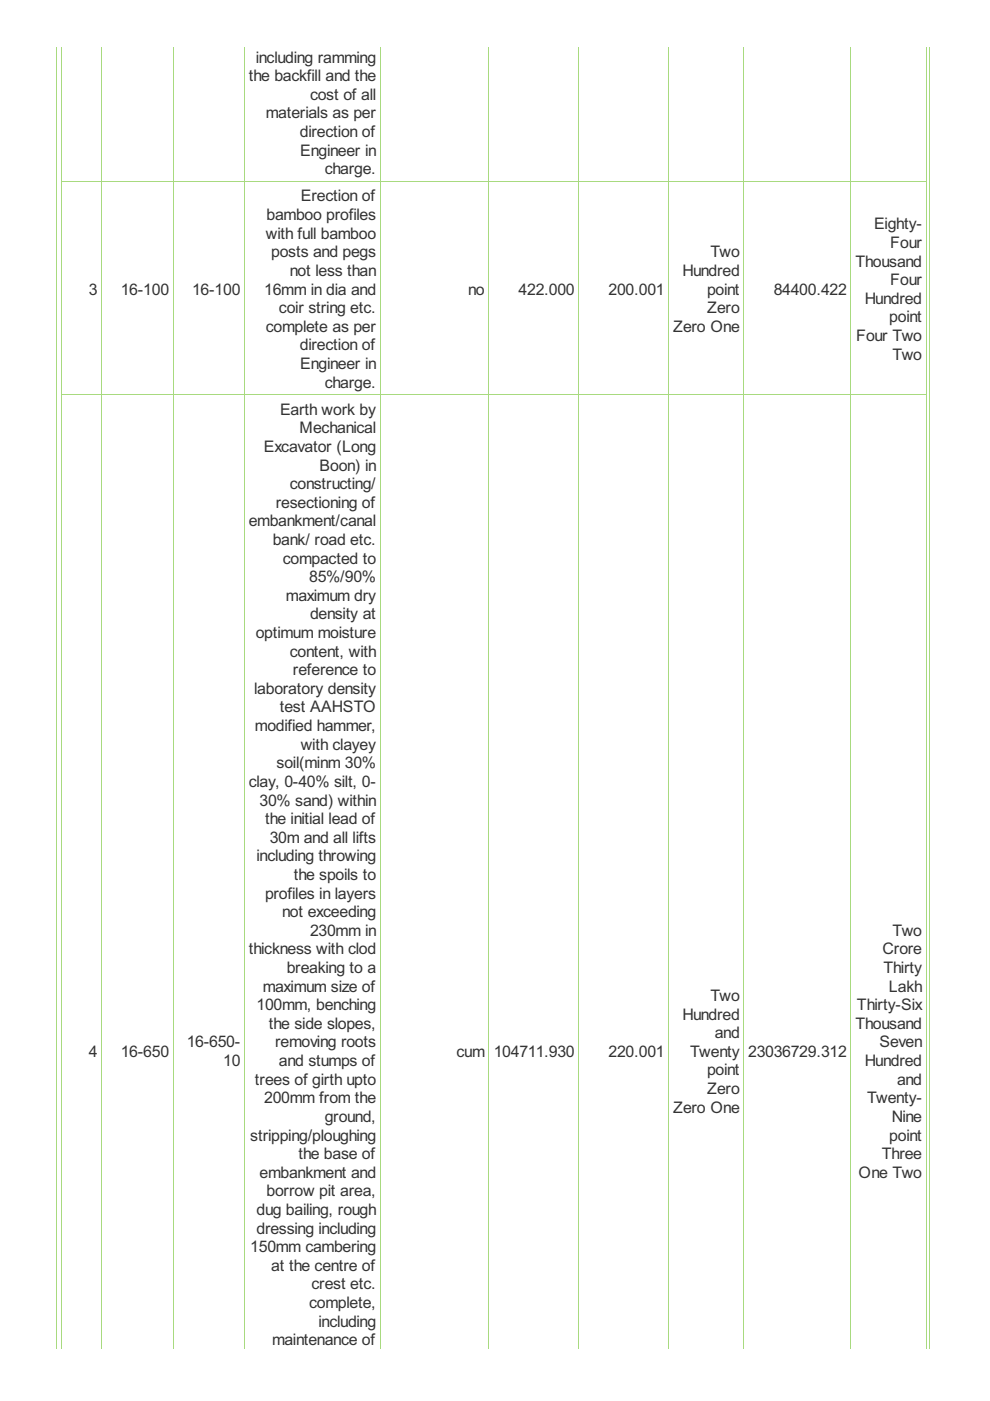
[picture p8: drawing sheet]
<svg xmlns="http://www.w3.org/2000/svg" width="210mm" height="297mm" viewBox="0 0 210 297" stroke-linecap="round" stroke-linejoin="round" font-family="sans-serif">
<defs><g id="words">
<g font-size="3.8" fill="#333">
<text x="52.7" y="17.2">the backfill and the</text>
<text x="54.2" y="13.3">including ramming</text>
<text x="65.7" y="21.2">cost of all</text>
<text x="56.4" y="25.1">materials as per</text>
<text x="63.6" y="29.1">direction of</text>
<text x="63.6" y="33">Engineer in</text>
<text x="68.9" y="37">charge.</text>
<text x="56.5" y="46.7">bamboo profiles</text>
<text x="63.8" y="42.7">Erection of</text>
<text x="56.4" y="50.6">with full bamboo</text>
<text x="185.3" y="48.6">Eighty-</text>
<text x="188.8" y="52.6">Four</text>
<text x="57.5" y="54.5">posts and pegs</text>
<text x="61.5" y="58.5">not less than</text>
<text x="144.7" y="58.5">Hundred</text>
<text x="150.6" y="54.5">Two</text>
<text x="181.4" y="56.5">Thousand</text>
<text x="18.9" y="62.4">3</text>
<text x="25.6" y="62.4">16-100</text>
<text x="40.7" y="62.4">16-100</text>
<text x="56" y="62.4">16mm in dia and</text>
<text x="99.3" y="62.4">no</text>
<text x="110" y="62.4">422.000</text>
<text x="129" y="62.4">200.001</text>
<text x="149.9" y="62.4">point</text>
<text x="164.1" y="62.4">84400.422</text>
<text x="183.3" y="64.4">Hundred</text>
<text x="188.8" y="60.5">Four</text>
<text x="56.4" y="70.3">complete as per</text>
<text x="59.2" y="66.4">coir string etc.</text>
<text x="142.7" y="70.3">Zero One</text>
<text x="150" y="66.4">Zero</text>
<text x="188.5" y="68.4">point</text>
<text x="63.6" y="74.3">direction of</text>
<text x="181.5" y="72.3">Four Two</text>
<text x="189.3" y="76.3">Two</text>
<text x="63.6" y="78.2">Engineer in</text>
<text x="68.9" y="82.2">charge.</text>
<text x="59.4" y="87.9">Earth work by</text>
<text x="55.9" y="95.8">Excavator (Long</text>
<text x="63.5" y="91.9">Mechanical</text>
<text x="67.8" y="99.8">Boon) in</text>
<text x="58.5" y="107.7">resectioning of</text>
<text x="61.5" y="103.7">constructing/</text>
<text x="52.7" y="111.6">embankment/canal</text>
<text x="57.8" y="115.5">bank/ road etc.</text>
<text x="60" y="119.5">compacted to</text>
<text x="65.6" y="123.4">85%/90%</text>
<text x="60.6" y="127.4">maximum dry</text>
<text x="65.7" y="131.3">density at</text>
<text x="54.2" y="135.3">optimum moisture</text>
<text x="61.5" y="139.2">content, with</text>
<text x="62.1" y="143.2">reference to</text>
<text x="53.9" y="147.1">laboratory density</text>
<text x="54.1" y="155">modified hammer,</text>
<text x="59.3" y="151.1">test AAHSTO</text>
<text x="63.8" y="159">with clayey</text>
<text x="52.7" y="166.8">clay, 0-40% silt, 0-</text>
<text x="58.7" y="162.9">soil(minm 30%</text>
<text x="55" y="170.8">30% sand) within</text>
<text x="56.2" y="174.7">the initial lead of</text>
<text x="57.2" y="178.7">30m and all lifts</text>
<text x="54.4" y="182.6">including throwing</text>
<text x="56.2" y="190.5">profiles in layers</text>
<text x="62.3" y="186.6">the spoils to</text>
<text x="59.8" y="194.5">not exceeding</text>
<text x="52.7" y="202.4">thickness with clod</text>
<text x="65.7" y="198.4">230mm in</text>
<text x="187.1" y="202.4">Crore</text>
<text x="189.3" y="198.4">Two</text>
<text x="60.8" y="206.3">breaking to a</text>
<text x="187.3" y="206.3">Thirty</text>
<text x="54.4" y="214.2">100mm, benching</text>
<text x="55.7" y="210.3">maximum size of</text>
<text x="150.6" y="212.2">Two</text>
<text x="181.7" y="214.2">Thirty-Six</text>
<text x="188.4" y="210.3">Lakh</text>
<text x="57" y="218.1">the side slopes,</text>
<text x="144.7" y="216.2">Hundred</text>
<text x="151.6" y="220.1">and</text>
<text x="181.4" y="218.1">Thousand</text>
<text x="18.9" y="224.1">4</text>
<text x="25.6" y="224.1">16-650</text>
<text x="39.6" y="222.1">16-650-</text>
<text x="47.3" y="226">10</text>
<text x="58.3" y="222.1">removing roots</text>
<text x="59.2" y="226">and stumps of</text>
<text x="96.8" y="224.1">cum</text>
<text x="104.7" y="224.1">104711.930</text>
<text x="129" y="224.1">220.001</text>
<text x="146.3" y="224.1">Twenty</text>
<text x="158.6" y="224.1">23036729.312</text>
<text x="183.3" y="226">Hundred</text>
<text x="186.5" y="222.1">Seven</text>
<text x="54.1" y="230">trees of girth upto</text>
<text x="56" y="233.9">200mm from the</text>
<text x="149.9" y="228">point</text>
<text x="150" y="232">Zero</text>
<text x="183.8" y="233.9">Twenty-</text>
<text x="190.2" y="230">and</text>
<text x="68.9" y="237.9">ground,</text>
<text x="142.7" y="235.9">Zero One</text>
<text x="189.1" y="237.9">Nine</text>
<text x="53.1" y="241.8">stripping/ploughing</text>
<text x="63.3" y="245.8">the base of</text>
<text x="187" y="245.8">Three</text>
<text x="188.5" y="241.8">point</text>
<text x="55" y="249.7">embankment and</text>
<text x="182" y="249.7">One Two</text>
<text x="54.4" y="257.6">dug bailing, rough</text>
<text x="56.5" y="253.7">borrow pit area,</text>
<text x="54.4" y="261.5">dressing including</text>
<text x="53.1" y="265.5">150mm cambering</text>
<text x="57.5" y="269.4">at the centre of</text>
<text x="66.1" y="273.4">crest etc.</text>
<text x="65.6" y="277.3">complete,</text>
<text x="67.5" y="281.3">including</text>
<text x="57.7" y="285.2">maintenance of</text>
</g>
</g></defs>
<g fill="none" stroke="#a8da7f" stroke-width=".21">
<path d="M12 9.9v276M13 9.9v276M21.6 9.9v276M36.7 9.9v276M51.8 9.9v276M80.6 9.9v276M103.6 9.9v276M122.7 9.9v276M141.8 9.9v276M157.7 9.9v276M180.4 9.9v276M196.4 9.9v276"/>
<path d="M197.2 9.9v276M13 38.5h183.4M13 83.7h183.4"/>
</g>
<use href="#words"/>
</svg>
